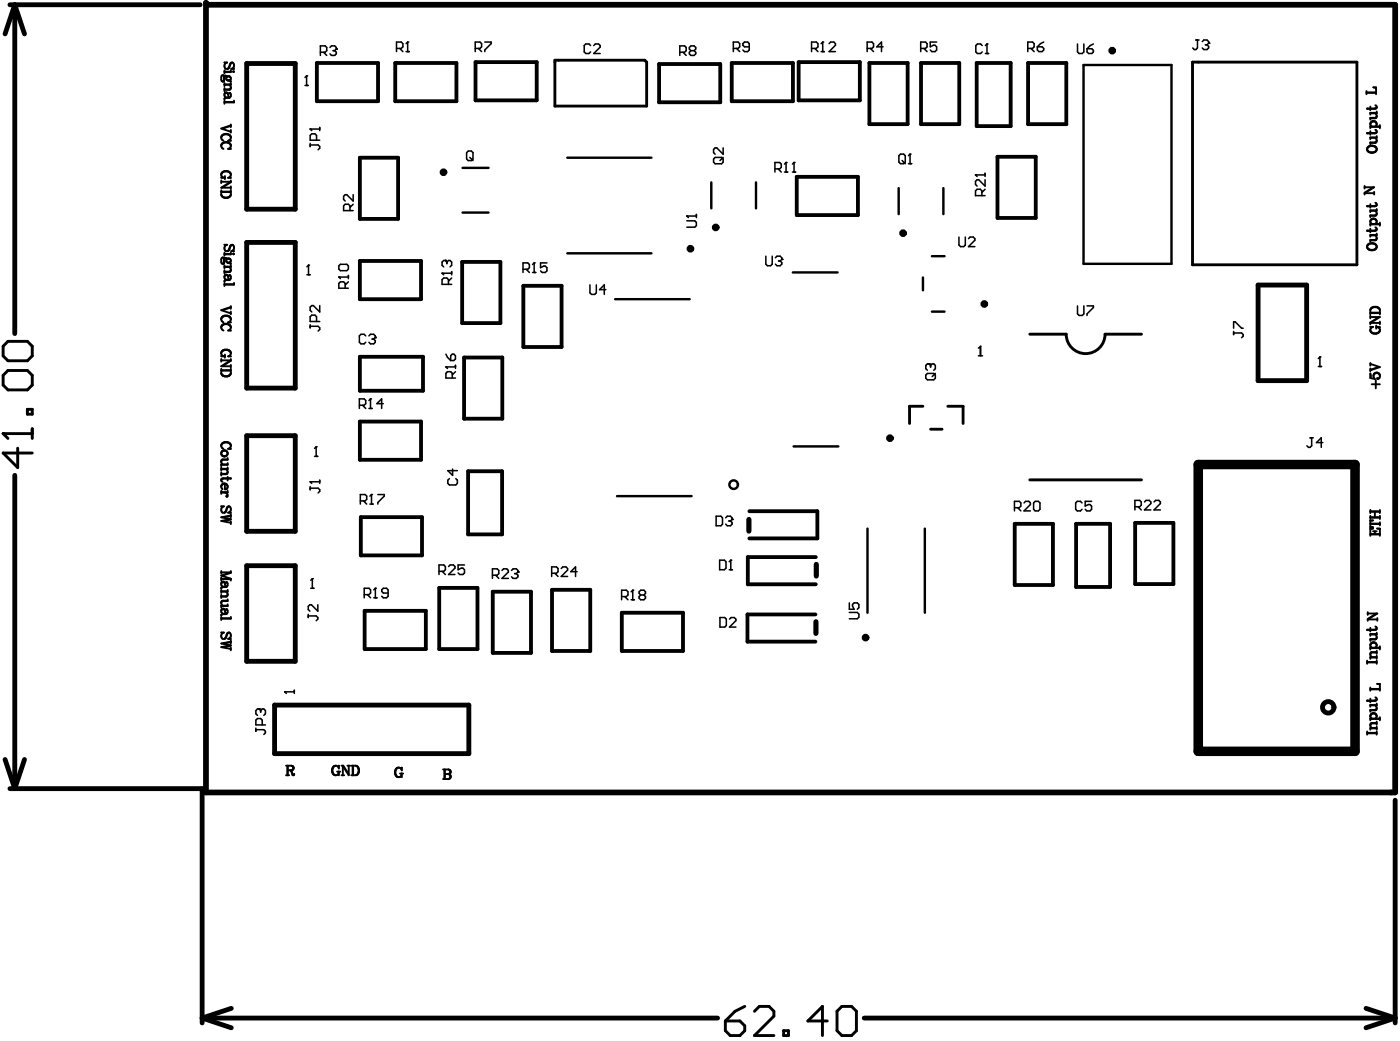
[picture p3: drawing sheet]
<svg xmlns="http://www.w3.org/2000/svg" width="243mm" height="181mm" viewBox="0 0 243 181" stroke-linecap="round" stroke-linejoin="round" font-family="sans-serif">
<path d="M35.8 .5l.3 .3h206.5v137h-206.8z" fill="none" stroke="#000" stroke-width="1"/>
<g fill="none" stroke="#000" stroke-width=".84">
<path d="M1.7 .8h33.1M2.6 .8l1.7 5.1M2.6 .8l-1.7 5.1M2.6 .8v57.2M42.9 11h8.4v25.4h-8.4zM42.9 42.1h8.4v25.4h-8.4zM218.7 49.6h8.5v16.6h-8.5zM42.9 75.7h8.4v16.7h-8.4zM2.6 82.6v54.5M42.9 98.3h8.4v16.7h-8.4zM.9 132l1.7 5.1M1.7 137.1h33.4v40.7"/>
<path d="M4.3 132l-1.7 5.1M47.7 122.6h33.8v8.4h-33.8zM242.6 139.1v38.7M35.1 177l5.1 1.7M35.1 177h89.7M40.2 175.3l-5.1 1.7M150.3 177h92.3M237.5 175.3l5.1 1.7M242.6 177l-5.1 1.7"/>
<circle cx="230.9" cy="123" r="1"/>
</g>
<g fill="none" stroke="#000" stroke-width=".51">
<path d="M1.4 59.3h3.4l.8 .9v1.7l-.8 .8h-3.4l-.9-.8v-1.7zM179 58.1h6.4a3.4 3.4 0 0 0 3.4 3.4 3.4 3.4 0 0 0 3.3-3.4h6.4M1.4 64.4h3.4l.8 .9v1.6l-.8 .9h-3.4l-.9-.9v-1.6zM3.1 77.9v3.4l-2.6-2.5h5.1M4.8 71.2h.8v.8h-.8zM5.6 74.5v1.7M5.6 75.4h-5.1l.9 .8M179 83.4h19.5M126.1 177.5h2.5l.9 .8v.9l-.9 .8h-1.6l-.9-.8zM129.5 175l-1.7 .8-1.7 1.7M131.2 175.8l.8-.8h1.7l.9 .8v.9l-3.4 3.3h3.4M136.2 179.2h.9v.8h-.9z"/>
<path d="M143.8 177.5h-3.3l2.5-2.5v5M145.5 175.8l.9-.8h1.7l.8 .8v3.4l-.8 .8h-1.7l-.9-.8z"/>
</g>
<circle cx=".5" cy="75.4" r=".25" fill="#000"/>
<g fill="none" stroke="#000" stroke-width=".66">
<path d="M55.1 11h10.6v6.6h-10.6zM68.7 11h10.7v6.6h-10.7zM82.7 10.8h10.6v6.6h-10.6zM114.6 11.1h10.6v6.7h-10.6zM127.2 11h10.7v6.6h-10.7zM138.9 10.8h10.6v6.6h-10.6zM151.2 11h6.6v10.6h-6.6zM160.1 11h6.7v10.6h-6.7zM169.8 11h5.9v10.9h-5.9zM178.8 11h6.6v10.6h-6.6zM62.6 27.4h6.6v10.7h-6.6zM138.5 30.7h10.7v6.7h-10.7z"/>
<path d="M173.4 27.3h6.7v10.6h-6.7zM62.6 45.4h10.6v6.6h-10.6zM80.4 45.5h6.6v10.7h-6.6zM91 49.7h6.6v10.6h-6.6zM62.6 62h10.9v5.9h-10.9zM62.6 73.3h10.6v6.6h-10.6zM80.7 62.2h6.6v10.6h-6.6zM62.7 89.9h10.7v6.7h-10.7zM81.4 81.9h5.9v11h-5.9zM130.3 88.9h11.8v4.7h-11.8M141.8 96.8h-11.8v4.8h11.8M176.4 91.1h6.7v10.6h-6.7z"/>
<path d="M187.1 91.1h5.9v10.9h-5.9zM197.4 90.9h6.6v10.6h-6.6zM63.4 106.2h10.6v6.6h-10.6zM76.4 102.2h6.6v10.6h-6.6zM85.7 102.9h6.6v10.6h-6.6zM96 102.5h6.6v10.7h-6.6zM108.1 106.5h10.7v6.7h-10.7zM141.8 106.8h-11.8v4.7h11.8"/>
<circle cx="193.4" cy="8.8" r=".33"/>
<circle cx="77.1" cy="29.9" r=".33"/>
<circle cx="124.4" cy="39.5" r=".33"/>
<circle cx="120" cy="43.2" r=".33"/>
<circle cx="157" cy="40.5" r=".33"/>
<circle cx="171.1" cy="52.8" r=".33"/>
<circle cx="154.7" cy="76.2" r=".33"/>
<circle cx="150.5" cy="110.8" r=".33"/>
</g>
<path d="M130.2 90.3v2M141.9 98.1v2M141.9 108.1v2" fill="none" stroke="#000" stroke-width=".9"/>
<g fill="none" stroke="#000" stroke-width=".42">
<path d="M188.4 11.3h15.3v34.6h-15.3zM80.4 29.2h4.5M80.4 37h4.5M98.6 27.4h14.7M123.7 31.7v4.5M131.4 31.7v4.5M156.3 32.7v4.5M164 32.7v4.5M98.6 44h14.7M106.9 52h13M137.9 47.4h7.7M160.5 48.2v2.3"/>
<path d="M162 44.5h2.2M162 54.2h2.2M138 77.6h7.8M107.3 86.3h12.9M150.8 91.9v14.6M160.8 91.9v14.6"/>
<circle cx="127.6" cy="84.3" r=".74"/>
</g>
<path d="M96.5 10.5h15.6l.3 .3v7.6h-15.9zM207.3 10.8h28.6v35.2h-28.6zM160.5 70.6h-2.4v3M161.8 74.6h2M164.8 70.6h2.6v3" fill="none" stroke="#000" stroke-width=".5"/>
<path d="M208.3 80.8h27.3v49.8h-27.3z" fill="none" stroke="#000" stroke-width="1.7"/>
<g fill="none" stroke="#000" stroke-width=".27">
<path d="M53 14.9h.6M53.3 13.2h.1M53.3 13.2v1.7M53.3 13.2l-.3 .3M55.7 9.1h.8l.3-.3v-.5l-.3-.3h-.8v1.6M56.3 9.1l.5 .5M57.4 8.3l.2-.3h.6l.3 .3v.2M57.9 8.8h.3M58.2 8.8l.3 .3v.3l-.3 .2h-.6l-.2-.2M58.5 8.5h.1M58.5 8.5l-.3 .3M68.9 8.4h.9l.3-.3v-.5l-.3-.3h-.9v1.7"/>
<path d="M69.5 8.4l.6 .6M70.6 9h.6M70.9 7.3h.1M70.9 7.3l-.3 .3M70.9 7.3v1.7M82.6 8.4h.9l.2-.3v-.5l-.2-.3h-.9v1.7M83.2 8.4l.5 .6M84.3 7.3h1.1v.3l-1.1 1.1v.3M102.7 7.9l-.3-.3h-.5l-.3 .3v1.1l.3 .3h.5l.3-.3M103.2 7.9l.3-.3h.6l.2 .3v.3l-1.1 1.1h1.1M118.2 9.1h.8l.3-.3v-.5l-.3-.3h-.8v1.6M118.8 9.1l.5 .5"/>
<path d="M120.1 8.8l-.2-.3v-.2l.2-.3h.6l.3 .3v.2l-.3 .3M120.1 8.8l-.2 .3v.3l.2 .2h.6l.3-.2v-.3l-.3-.3M120.1 8.8h.6M127.5 8.4h.8l.3-.3v-.5l-.3-.3h-.8v1.7M128.1 8.4l.5 .6M130.3 8.1h-.9l-.2-.2v-.3l.2-.3h.6l.3 .3v1.1l-.3 .3h-.6l-.2-.3M141.1 8.4h.8l.3-.3v-.5l-.3-.3h-.8v1.7M141.7 8.4l.5 .6M142.8 9h.5M143 7.3h.1M143 7.3l-.2 .3M143 7.3v1.7"/>
<path d="M144.2 7.6l.2-.3h.6l.3 .3v.3l-1.1 1.1h1.1M150.8 8.4h.8l.3-.3v-.5l-.3-.3h-.8v1.7M151.3 8.4l.6 .6M153.5 8.1h-1.1l.9-.8v1.7M160.1 8.4h.8l.3-.3v-.5l-.3-.3h-.8v1.7M160.6 8.4l.6 .6M162.9 7.3h-1.2v.8l.6-.2h.3l.3 .2v.6l-.3 .3h-.6l-.3-.3M170.8 7.9l-.3-.3h-.6l-.2 .3v1.1l.2 .3h.6l.3-.3M171.3 9.3h.6M171.6 7.6h.1M171.6 7.6v1.7M171.6 7.6l-.3 .3"/>
<path d="M178.7 8.4h.8l.3-.3v-.5l-.3-.3h-.8v1.7M179.3 8.4l.5 .6M180.4 8.1h.8l.3 .3v.3l-.3 .3h-.6l-.2-.3zM181.5 7.3l-.6 .3-.5 .5M187.3 7.6v1.4l.3 .3h.6l.2-.3v-1.4M189 8.5h.8l.3 .3v.2l-.3 .3h-.5l-.3-.3zM190.1 7.6l-.5 .3-.6 .6M207.9 7h.6M208.2 7v1.3l-.3 .3h-.3l-.2-.3M209 7.2l.3-.2h.6l.2 .2v.3M209.6 7.8h.3M209.9 7.8l.2 .3v.2l-.2 .3h-.6l-.3-.3"/>
<path d="M210.1 7.5h.1M210.1 7.5l-.2 .3M53.9 22.4h.1M53.9 24.9v.6M53.9 25.2h1.4l.3 .3v.3l-.3 .2M53.9 22.4l.3 .3M53.9 22.4h1.7M55 24.4v-.9l-.2-.2h-.6l-.3 .2v.9h1.7M55.6 22.2v.5M60.8 36.6v-.8l-.2-.3h-.6l-.3 .3v.8h1.7M61.4 33.8v1.2l-1.1-1.2h-.3l-.3 .3v.6l.3 .3M61.4 35.5l-.6 .6"/>
<path d="M81.1 26.5l.3-.2h.6l.2 .2v1.1l-.2 .3h-.6l-.3-.3zM81.7 27.4l.5 .5M119.4 37.6h.1M119.4 38.4h1.4l.3 .3v.5l-.3 .3h-1.4M119.4 37.6h1.7M119.4 37.6l.3 .2M121.1 37.3v.5M124.1 27.6l.2-.2h1.2l.2 .2v.6l-.2 .3h-1.2l-.2-.3zM125.7 27.4l-.5 .5M125.7 25.7v1.1l-1.1-1.1h-.3l-.2 .3v.5l.2 .3M134.7 29.4h.9l.2-.3v-.6l-.2-.2h-.9v1.6M135.3 29.4l.5 .5"/>
<path d="M136.4 29.9h.6M136.7 28.3h.1M136.7 28.3l-.3 .2M136.7 28.3v1.6M137.8 29.9h.5M138.1 28.3h.1M138.1 28.3v1.6M138.1 28.3l-.3 .2M156.3 27.1l.3-.3h.5l.3 .3v1.1l-.3 .3h-.5l-.3-.3zM156.8 27.9l.6 .6M158 28.5h.5M158.2 26.8h.1"/>
<path d="M158.2 26.8v1.7M158.2 26.8l-.2 .3M169.6 30.4h.1M169.6 30.4h1.7M169.6 30.4l.3 .3M170.7 34v-.8l-.3-.3h-.5l-.3 .3v.8h1.7M171.3 31.2v1.1l-1.1-1.1h-.3l-.3 .3v.6l.3 .2M171.3 32.9l-.6 .6M171.3 30.1v.6M53.4 47.8h.5M53.6 46.1h.1M53.6 46.1v1.7"/>
<path d="M53.6 46.1l-.2 .3M53.9 56.4v.6M53.9 56.7h1.4l.3 .3v.3l-.3 .3M55 55.9v-.8l-.2-.3h-.6l-.3 .3v.8h1.7M55.6 53.1v1.1l-1.1-1.1h-.3l-.3 .3v.6l.3 .2M58.9 48.2h.1M58.9 46.2l.3-.2h1.1l.3 .2v.6l-.3 .3h-1.1l-.3-.3zM58.9 48.2l.3 .2M58.9 48.2h1.7M60 50.1v-.8l-.3-.3h-.5l-.3 .3v.8h1.7M60.6 49l-.6 .5M60.6 47.9v.5"/>
<path d="M63.6 58.4l-.3-.3h-.5l-.3 .3v1.1l.3 .3h.5l.3-.3M64.1 58.4l.3-.3h.6l.3 .3v.3M64.7 58.9h.3M65 58.9l.3 .3v.3l-.3 .3h-.6l-.3-.3M65.3 58.7h.1M65.3 58.7l-.3 .2M76.9 47.5h.1M76.9 47.5l.2 .3M76.9 47.5h1.6M77.4 45.3h.1M77.4 45.3h-.3l-.2 .3v.5l.2 .3M77.4 45.3l.3 .3"/>
<path d="M77.7 45.6l.3-.3h.3l.2 .3v.5l-.2 .3M77.7 45.6v.2M78 49.4v-.8l-.3-.3h-.6l-.2 .3v.8h1.6M78.5 48.3l-.5 .6M78.5 47.2v.6M90.9 46.8h.9l.2-.3v-.5l-.2-.3h-.9v1.7M91.5 46.8l.5 .6M92.6 47.4h.6M92.9 45.7h.1M92.9 45.7l-.3 .3M92.9 45.7v1.7M95.1 45.7h-1.1v.8l.5-.2h.3l.3 .2v.6l-.3 .3h-.5l-.3-.3"/>
<path d="M102.6 49.5v1.4l.2 .3h.6l.3-.3v-1.4M105.3 50.4h-1.1l.9-.9v1.7M133.2 44.5v1.4l.2 .3h.6l.3-.3v-1.4M134.8 44.8l.3-.3h.5l.3 .3v.3M135.4 45.4h.2M135.6 45.4l.3 .2v.3l-.3 .3h-.5l-.3-.3M135.9 45.1h.1M135.9 45.1l-.3 .3M166.7 41.2v1.4l.3 .3h.6l.2-.3v-1.4M168.4 41.5l.3-.3h.5l.3 .3v.3l-1.1 1.1h1.1M187.3 53.2v1.4l.3 .2h.6l.2-.2v-1.4M189 53.2h1.1v.3l-1.1 1.1v.2"/>
<path d="M214.5 57.1v-1.2h.3l1.1 1.2h.2M214.5 57.6v.6M214.5 57.9h1.4l.2 .3v.2l-.2 .3M54.7 79.3h.5M55 77.7h.1M55 77.7v1.6M55 77.7l-.3 .3M62.5 70.5h.8l.3-.3v-.6l-.3-.3h-.8v1.7M63 70.5l.6 .5M64.1 71h.6M64.4 69.3h.1M64.4 69.3v1.7"/>
<path d="M64.4 69.3l-.3 .3M66.6 70.2h-1.1l.9-.9v1.7M77.5 63.8h.1M77.5 63.8l.3 .3M77.5 63.8h1.7M77.5 61.6l.3 .5 .6 .6M78.4 61.8l.2-.2h.3l.3 .2v.6l-.3 .3h-.5zM78.6 65.7v-.8l-.2-.3h-.6l-.3 .3v.8h1.7M79.2 64.6l-.6 .6M79.2 63.5v.6M161 65.2l.2-.3h1.2l.2 .3v.6l-.2 .2h-1.2l-.2-.2zM161.5 63.3h.1"/>
<path d="M161.5 63.3h-.3l-.2 .2v.6l.2 .3M161.5 63.3l.3 .2M161.8 63.5l.3-.2h.3l.2 .2v.6l-.2 .3M161.8 63.5v.3M162.6 64.9l-.5 .6M170.1 60.5l.4-.3v1.7M170.1 61.9h.7M170.4 60.3v1.6M227.8 76.1h.5M228.1 76.1v1.4l-.3 .3h-.3l-.3-.3M229.2 63.7h.6M229.5 62.1h.1"/>
<path d="M229.5 62.1v1.6M229.5 62.1l-.3 .2M230 76.9h-1.1l.8-.8v1.7M53.9 83.8h.1M53.9 84.6v.5M53.9 84.9h1.4l.3 .2v.3l-.3 .3M53.9 83.8h1.7M53.9 83.8l.3 .2M55.6 83.5v.5M62.7 87.1h.8l.3-.3v-.5l-.3-.3h-.8v1.6M63.2 87.1l.6 .5M64.3 87.6h.6"/>
<path d="M64.6 86h.1M64.6 86l-.3 .3M64.6 86v1.6M65.7 86h1.1v.3l-1.1 1.1v.2M76.3 99.3h.9l.2-.3v-.5l-.2-.3h-.9v1.7M76.9 99.3l.5 .6M78 98.5l.3-.3h.5l.3 .3v.3l-1.1 1.1h1.1M78.1 83.2l-.2 .3v.5l.2 .3h1.1l.3-.3v-.5l-.3-.3M78.7 81.5v1.1l-.8-.8h1.6M80.8 98.2h-1.1v.8l.5-.2h.3l.3 .2v.6l-.3 .3h-.6l-.2-.3M85.6 100h.8l.3-.3v-.5l-.3-.3h-.8v1.7M86.2 100l.5 .6"/>
<path d="M87.3 99.2l.3-.3h.5l.3 .3v.2l-1.1 1.2h1.1M88.9 99.2l.3-.3h.6l.2 .3v.2M89.5 99.7h.3M89.8 99.7l.2 .3v.3l-.2 .3h-.6l-.3-.3M90 99.4h.1M90 99.4l-.2 .3M95.9 99.7h.8l.3-.3v-.6l-.3-.2h-.8v1.6M96.5 99.7l.5 .5M97.6 98.8l.3-.2h.5l.3 .2v.3l-1.1 1.1h1.1M100.3 99.4h-1.1l.9-.8v1.6M124.5 89.7h.8l.3 .3v1.1l-.3 .3h-.8zM125.1 97.4h.9l.2 .3v1.1l-.2 .2h-.9z"/>
<path d="M126.2 90l.3-.3h.5l.3 .3v.3M126.7 90.6h.3M126.8 99h.5M127 90.6l.3 .2v.3l-.3 .3h-.5l-.3-.3M127.1 97.4h.1M127.1 97.4v1.6M127.1 97.4l-.3 .3M127.3 90.3h.1M127.3 90.3l-.3 .3M176.4 88.3h.8l.3-.3v-.6l-.3-.2h-.8v1.6M176.9 88.3l.6 .5M178 87.4l.3-.2h.6l.3 .2v.3l-1.2 1.1h1.2"/>
<path d="M179.7 87.4l.3-.2h.5l.3 .2v1.1l-.3 .3h-.5l-.3-.3zM188.1 87.4l-.2-.2h-.6l-.3 .2v1.1l.3 .3h.6l.2-.3M189.8 87.2h-1.1v.8l.5-.3h.3l.3 .3v.5l-.3 .3h-.5l-.3-.3M197.3 88.1h.9l.2-.3v-.5l-.2-.3h-.9v1.6M197.9 88.1l.5 .5M199 87.3l.3-.3h.5l.3 .3v.2l-1.1 1.1h1.1M200.6 87.3l.3-.3h.6l.3 .3v.2l-1.2 1.1h1.2M51.2 120v.6M53.6 106.8v.6M53.6 107.1h1.4l.3 .3v.2l-.3 .3M54 102.3h.6M54.3 100.6h.1"/>
<path d="M54.3 100.6v1.7M54.3 100.6l-.3 .3M55.3 105.1v1.1l-1.2-1.1h-.2l-.3 .3v.6l.3 .2M63.3 103.4h.9l.2-.3v-.6l-.2-.2h-.9v1.6M63.9 103.4l.5 .5M65 103.9h.5M65.3 102.3h.1M65.3 102.3l-.3 .2M65.3 102.3v1.6M67.5 103.1h-.9l-.2-.3v-.3l.2-.2h.6l.3 .2v1.2l-.3 .2h-.6l-.2-.2M108.1 103.7h.8l.3-.3v-.5l-.3-.3h-.8v1.7M108.6 103.7l.6 .6"/>
<path d="M109.7 104.3h.6M110 102.6h.1M110 102.6l-.3 .3M110 102.6v1.7M111.4 103.4l-.3-.2v-.3l.3-.3h.6l.2 .3v.3l-.2 .2M111.4 103.4l-.3 .3v.3l.3 .3h.6l.2-.3v-.3l-.2-.3M111.4 103.4h.6M125.2 107.4h.8l.3 .2v1.1l-.3 .3h-.8zM126.8 107.6l.3-.2h.6l.2 .2v.3l-1.1 1.1h1.1M147.7 106.5h1.4l.2 .2v.6l-.2 .3h-1.4M147.7 104.8v1.1h.8l-.3-.5v-.3l.3-.3h.6l.2 .3v.5l-.2 .3M44.5 126.6v.5"/>
<path d="M44.5 126.9h1.4l.2 .2v.3l-.2 .3M45 123.3h.1M45 123.3h-.2l-.3 .2v.6l.3 .3M45 123.3l.3 .2M45.3 123.5l.3-.2h.3l.2 .2v.6l-.2 .3M45.3 123.5v.3M45.6 126v-.8l-.3-.3h-.5l-.3 .3v.8h1.6M49.5 120.3h.1M49.5 120.3h1.7M49.5 120.3l.3 .3"/>
</g>
<g fill="none" stroke="#000" stroke-width=".33">
<path d="M39 13.4l-.1-.2h-.4v.7v.2l.3 .1M39 10.9h.5zM39 12.2v.6M39 14.4v.6M39 15.3v.6M39 16.4v.2l.3 .3M39 17.2v.1M39 17.5v.5M39 12.5h1.1M39 14.7h1.1M39 16.4a.33 .33 0 0 1 .3-.3 .33 .33 0 0 1 .4 .3M39 16.4l.3-.3h.3l.1 .3"/>
<path d="M39 17.7h1.7M39.2 13.2l-.3 .9-.1 .1M39.2 13.2h-.2l-.2 1M39.2 13.2l.3 .1M39.3 10.9a.56 .56 0 0 0-.3 .7 .56 .56 0 0 0 .6 .4M39.3 16.9h.7M39.3 16.9l-.3 .3M39.4 13.4v.5M39.4 13.9l.3 .1 .3-.1M39.4 13.4h.7M39.4 13.9h.7M39.5 13.3l.3-.1 .3 .2"/>
<path d="M39.5 13.3l-.1 .1M39.7 16.4l.1 .5M39.9 14.7l.2 .6M40 16.2l-.1-.1 .2 .3-.1 .5M40 13.9l.1 .1M40 16.9l-.7 .1-.3 .2M40.1 13.4v.5M40.1 13.9h-.1M40.1 14v.2zM40.1 12.2v.3h-1.1M40.1 14.4v.3h-1.1M40.1 15.3l-.2 .3h-.9"/>
<path d="M40.1 15.3l-.2 .2h-.9M40.2 12h.5zM40.3 10.9a.57 .57 0 0 1 .4 .4 .57 .57 0 0 1-.3 .6M40.3 10.9l-.2 .1-.5 1M40.3 10.9l-.5 .9-.2 .2M40.5 12.5h.2zM40.7 17.5v.3h-1.7M237.6 16.1h1.7M237.6 15.8v.6M237.7 18.9h1.3l.4-.2-.4 .2zM238.3 18.5v.7M239.1 18.3l.2 .1 .1 .3"/>
<path d="M239.1 19.7l.3 .5M239.3 15.3l-.5-.1h.5v1.2M239.4 19.4v.3h-1.1M239.4 19.6h-1.1v.3M38.5 23.8a.89 .89 0 0 1 .8-.5 .89 .89 0 0 1 .8 .5M38.5 23.8a.56 .56 0 0 0 .4 .7M38.5 25.3a.56 .56 0 0 0 .4 .6M38.5 30.3l.2 .5M38.5 31.4v.4M38.5 33.1v.8M38.5 23.8a.94 .94 0 0 1 1.6 0M38.5 25.3a.89 .89 0 0 1 .8-.6 .89 .89 0 0 1 .8 .6"/>
<path d="M38.5 25.3a.94 .94 0 0 1 1.6 0M38.5 30.9h.6M38.5 30.3a.89 .89 0 0 1 .8-.6 .89 .89 0 0 1 .8 .6M38.5 30.3a.94 .94 0 0 1 1.6 0M38.5 30.8h.6M38.5 31.6h1.6M38.5 33.3h1.6M38.5 33.4h1.6M38.5 33.9a.89 .89 0 0 0 .8 .5 .89 .89 0 0 0 .8-.5M38.5 33.9a.94 .94 0 0 0 1.6 0M39.1 30.6v.6M39.7 24.5h.4z"/>
<path d="M39.7 25.9h.4zM39.7 30.9h.4zM40 31.7l-1.5 .9h1.6M40.1 21.8l-1.6 .6 1.6 .5M40.1 21.9l-1.4 .5M40.1 21.6v.5M40.1 22.6v.5M40.1 23.8l-.2 .6M40.1 25.3l-.2 .5M40.1 30.3l-.2 .5M40.1 31.4v.3l-1.5 .9M40.1 32.4v.5"/>
<path d="M40.1 33.1v.8M237.3 33.6h1.6M237.3 32.6h1.6l-1.5 .9M237.3 32.3v.5M237.7 23.1h1.3l.4-.1-.4 .2zM237.7 25.9v.1M237.7 35.8h1.3l.4-.2-.4 .3zM237.7 26a.9 .9 0 0 0 .8 .6 .9 .9 0 0 0 .9-.6M237.7 25.9a.9 .9 0 0 1 .8-.6 .9 .9 0 0 1 .9 .6M237.7 26a.96 .96 0 0 0 1.7 0M237.7 25.9a.96 .96 0 0 1 1.7 0M238.3 21.5l.2 .5"/>
<path d="M238.3 22.8v.6M238.3 35.5v.6M238.3 38.5l.2 .4M238.3 39.8v.6M238.3 22.1h1.6M238.3 21.5a.56 .56 0 0 1 .5-.5 .56 .56 0 0 1 .6 .5M238.3 21.5a.58 .58 0 0 1 .5-.4 .58 .58 0 0 1 .6 .4M238.3 39h1.6M238.3 38.5a.56 .56 0 0 1 .5-.5 .56 .56 0 0 1 .6 .5M238.3 38.5a.58 .58 0 0 1 .5-.4 .58 .58 0 0 1 .6 .4M238.8 32.6l-1.5 .9v.3M238.9 33.3v.5"/>
<path d="M239.1 22.6h.2l.1 .4M239.1 24l.3 .5M239.1 35.2l.2 .1 .1 .3M239.1 36.6l.3 .6M239.1 39.5l.2 .1 .1 .3M239.4 24.5l-.3 .3h-.8v.3M239.4 21.5l-.3 .5M239.4 23.7v.3h-1.1M239.4 25.9v.1M239.4 36.3v.3h-1.1M239.4 38.5l-.3 .4M239.4 20.2l-.3 .3h-.8v.3"/>
<path d="M239.4 23.9h-1.1v.3M239.4 36.6h-1.1v.3M239.4 37.2l-.3 .2h-.8v.4M239.4 24.5l-.3 .3h-.8M239.4 20.2l-.3 .4h-.8M239.4 37.2l-.3 .3h-.8M239.9 22h-1.6v.3M239.9 38.9h-1.6v.4M239.9 21.7v.6M239.9 38.7v.6M38.5 55.4a.56 .56 0 0 0 .4 .6M38.5 56.8a.56 .56 0 0 0 .4 .7"/>
<path d="M38.5 55.4a.89 .89 0 0 1 .8-.6 .89 .89 0 0 1 .8 .6M38.5 55.4a.94 .94 0 0 1 1.6 0M38.5 56.8a.89 .89 0 0 1 .8-.5 .89 .89 0 0 1 .8 .5M38.5 56.8a.94 .94 0 0 1 1.6 0M39 45.1l-.1-.3h-.4v.8v.2l.3 .1M39 43.9v.6M39 46.1v.6M39 47v.5M39 48.1v.2l.3 .3M39 48.9h.1M39 49.2v.5M39 42.6h.5z"/>
<path d="M39 44.1h1.1M39 46.4h1.1M39 48.1a.33 .33 0 0 1 .3-.3 .33 .33 0 0 1 .4 .3M39 48.1l.3-.3h.3l.1 .3M39 49.4h1.7M39.2 44.8l-.3 1-.1 .1M39.2 44.8l-.2 .1-.2 1M39.2 44.8l.3 .2M39.3 42.6a.56 .56 0 0 0-.3 .7 .56 .56 0 0 0 .6 .4M39.3 48.6h.7M39.3 48.6l-.3 .3M39.4 45.1v.5"/>
<path d="M39.4 45.6l.3 .1 .3-.1M39.4 45.1h.7M39.4 45.6h.7M39.5 45l.3-.1 .3 .2M39.5 45l-.1 .1M39.7 48.1l.1 .5M39.7 56h.4zM39.7 57.5h.4zM39.9 46.4l.2 .6M40 47.9l-.1-.1 .2 .3-.1 .5M40 45.6l.1 .1M40 48.6l-.7 .1-.3 .2"/>
<path d="M40.1 45.1v.5M40.1 45.7v.2zM40.1 45.6h-.1M40.1 43.9v.3h-1.1M40.1 46.1v.3h-1.1M40.1 53.2v.5M40.1 54.2v.4M40.1 55.4l-.2 .6M40.1 56.8l-.2 .6M40.1 47l-.2 .3h-.9M40.1 47l-.2 .2h-.9M40.1 53.4l-1.6 .5 1.6 .6"/>
<path d="M40.1 53.5l-1.4 .4M40.2 43.7h.5zM40.3 42.6a.57 .57 0 0 1 .4 .4 .57 .57 0 0 1-.3 .6M40.3 42.6l-.2 .1-.5 1M40.3 42.6l-.5 .9-.2 .2M40.5 44.1h.2zM40.7 49.2v.3h-1.7M237.7 40.1h1.3l.4-.2-.4 .3zM237.7 42.8v.2M237.7 43a.9 .9 0 0 0 .8 .5 .9 .9 0 0 0 .9-.5M237.7 42.8a.9 .9 0 0 1 .8-.6 .9 .9 0 0 1 .9 .6M237.7 43a.96 .96 0 0 0 1.7 0"/>
<path d="M237.7 42.8a.96 .96 0 0 1 1.7 0M238.3 53.9v.8M238.3 54.9v.5M238.3 56.8h.4zM238.3 57.5a.89 .89 0 0 0 .8 .5 .89 .89 0 0 0 .8-.5M238.3 57.5a.94 .94 0 0 0 1.6 0M238.3 56.1h1.6M238.3 55.1h1.6l-1.5 1M238.3 54.4h1.6M238.3 53.9a.89 .89 0 0 1 .8-.6 .89 .89 0 0 1 .8 .6M238.3 53.9a.94 .94 0 0 1 1.6 0M238.5 56.9l-.2 .6"/>
<path d="M239.1 40.9l.3 .6M239.3 56.8h.6M239.3 56.9h.6M239.3 56.6v.5M239.4 40.6v.3h-1.1M239.4 42.8v.2M239.4 40.8h-1.1v.4M239.4 41.5l-.3 .2h-.8v.3M239.4 41.5l-.3 .3h-.8M239.7 56.9l.2 .6M239.8 55.1l-1.5 1v.3M239.9 53.9v.8"/>
<path d="M239.9 55.9v.5M38.5 61.3l.2 .6M38.5 62.4v.5M38.5 64.1v.8M38.5 77.4a.56 .56 0 0 0 .4 .6M38.5 78.7v.2M38.5 62h.6M38.5 61.3a.89 .89 0 0 1 .8-.6 .89 .89 0 0 1 .8 .6M38.5 61.3a.94 .94 0 0 1 1.6 0M38.5 61.9h.6M38.5 62.6h1.6M38.5 64.4h1.6"/>
<path d="M38.5 64.9a.89 .89 0 0 0 .8 .6 .89 .89 0 0 0 .8-.6M38.5 64.9a.94 .94 0 0 0 1.6 0M38.5 78.7a.56 .56 0 0 1 .5-.4 .56 .56 0 0 1 .6 .4M38.5 77.4a.89 .89 0 0 1 .8-.6 .89 .89 0 0 1 .8 .6M38.5 77.4a.94 .94 0 0 1 1.6 0M38.5 78.9a.56 .56 0 0 0 .5 .5 .56 .56 0 0 0 .6-.5M38.5 78.7a.58 .58 0 0 1 .5-.4 .58 .58 0 0 1 .6 .4M38.5 78.9a.58 .58 0 0 0 .5 .4 .58 .58 0 0 0 .6-.4M39.1 61.6v.6M39.6 78.7v.2M39.6 79.6v.3h-.9l-.2 .3M39.6 79.9h-.9l-.2 .3"/>
<path d="M39.7 62h.4zM39.7 78h.4zM40 62.7l-1.5 1h1.6M40.1 61.3l-.2 .6M40.1 62.4v.3l-1.5 1M40.1 63.4v.5M40.1 64.1v.8M40.1 77.4l-.2 .6M238.3 63.1v.5M238.3 64.1v.4M238.3 63.3l1.6 .5-1.6 .6M238.5 66.8h1.4"/>
<path d="M238.8 65.2l.1 .5 .1 .2-.7-.2v-.8v.8M238.8 65.2a.56 .56 0 0 1 .6-.4 .56 .56 0 0 1 .5 .4M238.8 65.2a.58 .58 0 0 1 .6-.4 .58 .58 0 0 1 .5 .4M239.2 66.1v1.4M239.7 63.8l-1.4 .5M239.9 65.2a.46 .46 0 0 1-.4 .7l-.1-.1h.2M38.5 80.2l.2 .5M38.5 81.3v.5M38.5 82.1v.6M38.5 83.4v.3l.2 .1M38.5 84.5l.2 .6M38.5 85.3v.6"/>
<path d="M38.5 99.3v.4M38.5 81.5h1.1M38.5 84.5a.56 .56 0 0 1 .5-.5 .56 .56 0 0 1 .6 .5M38.5 85.6h1.1M38.5 88h.4zM38.5 99.5h1.6l-1.6 .6 1.6 .5M38.5 83.2l1.6-.1-1.3 .1-.3 .2zM38.7 88.1a.56 .56 0 0 0-.2 .6 .56 .56 0 0 0 .5 .4M39.1 84.1v1l.4-.2M39.1 85.6a.47 .47 0 0 1 .4 .7h-.2h.2M39.1 84.1l.2 .1 .3 .3M39.1 84.1a.56 .56 0 0 0-.6 .4"/>
<path d="M39.3 81.6l.3 .5M39.5 84.9l-.4 .1M39.6 80.7h-1.1v.3M39.6 80.5v.3h-1.1M39.6 81.3v.3h-1.1M39.6 82.9v.6M39.6 84.5l-.1 .4M39.6 85.3v.3h-1.1M39.6 82.1l-.3 .3h-.8M39.7 89.1h.4zM39.7 88a.57 .57 0 0 1 .4 .5 .57 .57 0 0 1-.2 .6M39.7 88l-.2 .2-.5 .9"/>
<path d="M39.7 88l-.4 1-.3 .1M40.1 89.4v.5M40.1 90.6v.5M40.1 99.3v.3l-1.4 .5M40.1 89.6l-1.6 .3 1.6 .4-1.6 .3 1.6 .3M40.1 89.7l-1.2 .2M40.1 90.3l-1.2 .3M238.3 88.7v.5M238.3 89.7v.5M238.3 90.6l.4-.1h-.4v1.2h.4l-.4-.1M238.3 92l.4-.1h-.4v1.3M238.3 92.9h1.6"/>
<path d="M238.3 92.8h1.6M238.3 91.1h1.6M238.3 91h1.6M238.3 90h1.6M238.3 89.9h1.6M238.3 89h1.6M238.3 88.9h1.6M238.7 92.4h.7M239 89v.9M239 92.4v.4M239.9 88.7v.5M239.9 89.7v.5"/>
<path d="M239.9 90.8v.5M239.9 92l-.5-.1h.5v1.3M38.5 100.4v.5M38.5 101.4v.3l.2 .3M38.5 102.2v.1M38.5 102.5v.6M38.5 103.4v.6M38.5 104.7l.2 .6M38.5 106.1v.3l.2 .3M38.5 106.9v.1M38.5 107.2v.6M38.5 110h.4z"/>
<path d="M38.5 100.6h1.6M38.5 100.7h1.6M38.5 101.4a.33 .33 0 0 1 .3-.2 .33 .33 0 0 1 .3 .2M38.5 101.4l.2-.3 .3 .1 .1 .2M38.5 102.8h1.1M38.5 106.1a.33 .33 0 0 1 .3-.2 .33 .33 0 0 1 .3 .2M38.5 106.1l.2-.3 .3 .1 .1 .2M38.5 107.5h1.6M38.7 110a.56 .56 0 0 0-.2 .7 .56 .56 0 0 0 .5 .4M38.7 102h.7M38.7 102l-.2 .2M38.7 106.7h.7"/>
<path d="M38.7 106.7l-.2 .2M39.1 101.4l.2 .6M39.1 106.1l.2 .6M39.3 102.9l.3 .5M39.4 101.3l-.1-.1 .3 .2-.2 .6M39.4 106l-.1-.1 .3 .2-.2 .6M39.4 102l-.7 .1-.2 .1M39.4 106.7l-.7 .1-.2 .1M39.6 105.3h-1.1v.3M39.6 102.5v.4h-1.1M39.6 104.2v.3h-.9l-.2 .2M39.6 105.1v.3h-1.1"/>
<path d="M39.6 103.4l-.3 .3h-.8M39.6 104.4h-.9l-.2 .3M39.7 111.1h.4zM39.7 110a.57 .57 0 0 1 .4 .4 .57 .57 0 0 1-.2 .6M39.7 110l-.2 .1-.5 1M39.7 110l-.4 .9-.3 .2M40.1 100.6v.3M40.1 107.2v.4h-1.6M40.1 111.3v.6M40.1 112.6v.5M40.1 111.6l-1.6 .3 1.6 .3-1.6 .3 1.6 .3M40.1 111.6l-1.2 .3"/>
<path d="M40.1 112.3l-1.2 .2M237.7 109.5h1.3l.4-.2-.4 .2zM237.7 114.9v.5M237.7 115.2h1.7M237.7 115.1h1.7M237.8 106.7h1.7l-1.5 .9M237.8 107.7h1.7M237.8 106.4v.5M238.3 109.1v.7M238.3 112.1l.2 .5M238.3 113.7l.2 .5M238.3 119.5v.6"/>
<path d="M238.3 119.8h1.6M238.3 114.3h1.1M238.3 112.7h1.6M238.3 112.1a.56 .56 0 0 1 .5-.5 .56 .56 0 0 1 .6 .5M238.3 112.1a.58 .58 0 0 1 .5-.4 .58 .58 0 0 1 .6 .4M239.1 108.9l.2 .1 .1 .3M239.1 110.3l.3 .6M239.3 106.7l-1.5 .9v.3M239.4 110v.3h-1.1M239.4 112.1l-.3 .5M239.4 113.1v.6M239.4 114v.5"/>
<path d="M239.4 114.9v.5M239.4 110.2h-1.1v.3M239.4 110.9l-.3 .2h-.8v.3M239.4 114.2h-1.1v.3M239.4 113.4h-.9l-.2 .3M239.4 110.9l-.3 .3h-.8M239.5 107.4v.5M239.9 112.6h-1.6v.3M239.9 112.4v.5M239.9 119l-.5-.1h.5v1.2M49.7 133.1h1M49.7 134.8h.6"/>
<path d="M50 133.1v1.7M50 133.9h.7M50.4 133.9l.2 .1M50.6 134l.2 .7 .3 .1v-.2M50.6 134l.3 .6h.2M50.7 133.1l.2 .1 .2 .2-.1 .3-.3 .2M50.7 133.1l.3 .3-.1 .3-.2 .2M51.1 134.5v.1M58.3 133.1l.5 .3M58.3 133.1a.89 .89 0 0 0-.6 .8 .89 .89 0 0 0 .6 .9M58.3 133.1a.94 .94 0 0 0 0 1.7M58.6 134.1h.6"/>
<path d="M58.8 134.5l-.5 .3M58.8 134.1v.7M58.9 133.1v.5zM58.9 134.1v.7M59.4 133.1h.3l.9 1.5M59.4 134.8h.4M59.6 133.1v1.7M60.4 133.1h.5M60.6 133.1v1.7l-.9-1.5M61.1 133.1h.8M61.1 134.8h.8M61.3 133.1v1.7"/>
<path d="M61.4 133.1v1.7M61.9 133.1a.89 .89 0 0 1 .5 .8 .89 .89 0 0 1-.5 .9M61.9 133.1a.94 .94 0 0 1 0 1.7M69.2 133.4l.6 .3M69.2 133.4a.89 .89 0 0 0-.5 .9 .89 .89 0 0 0 .5 .8M69.2 133.4a.94 .94 0 0 0 0 1.7M69.5 134.5h.6M69.8 134.9l-.6 .2M69.8 134.5v.6M69.9 133.4v.5zM69.9 134.5v.6M77 133.8h1"/>
<path d="M77 135.4h1M77.3 133.8v1.6M77.3 134.6h.7M78 133.8l.4 .3-.1 .3-.3 .2M78 134.6a.44 .44 0 0 1 .4 .4 .44 .44 0 0 1-.4 .4M78 133.8l.3 .3-.1 .3-.2 .2M78 134.6a.45 .45 0 0 1 .3 .4 .45 .45 0 0 1-.3 .4M237.7 127.5h1.7M237.7 127.4h1.7M237.7 121.8h1.3l.4-.2-.4 .3zM237.7 127.2v.5M238.3 126.6h1.1"/>
<path d="M238.3 126l.2 .5M238.3 121.5v.6M238.3 124.4l.2 .5M238.3 125h1.6M238.3 124.4a.56 .56 0 0 1 .5-.4 .56 .56 0 0 1 .6 .4M238.3 124.4a.58 .58 0 0 1 .5-.4 .58 .58 0 0 1 .6 .4M239.1 121.2l.2 .1 .1 .3M239.1 122.6l.3 .6M239.4 122.3v.3h-1.1M239.4 124.4l-.3 .5M239.4 125.4v.6M239.4 126.3v.6"/>
<path d="M239.4 127.2v.5M239.4 126.5h-1.1v.4M239.4 122.5h-1.1v.4M239.4 123.2l-.3 .2h-.8v.3M239.4 125.7h-.9l-.2 .3M239.4 125.8h-.9l-.2 .2M239.4 123.2l-.3 .3h-.8M239.9 124.9h-1.6v.3M239.9 124.7v.5"/>
</g>
</svg>
